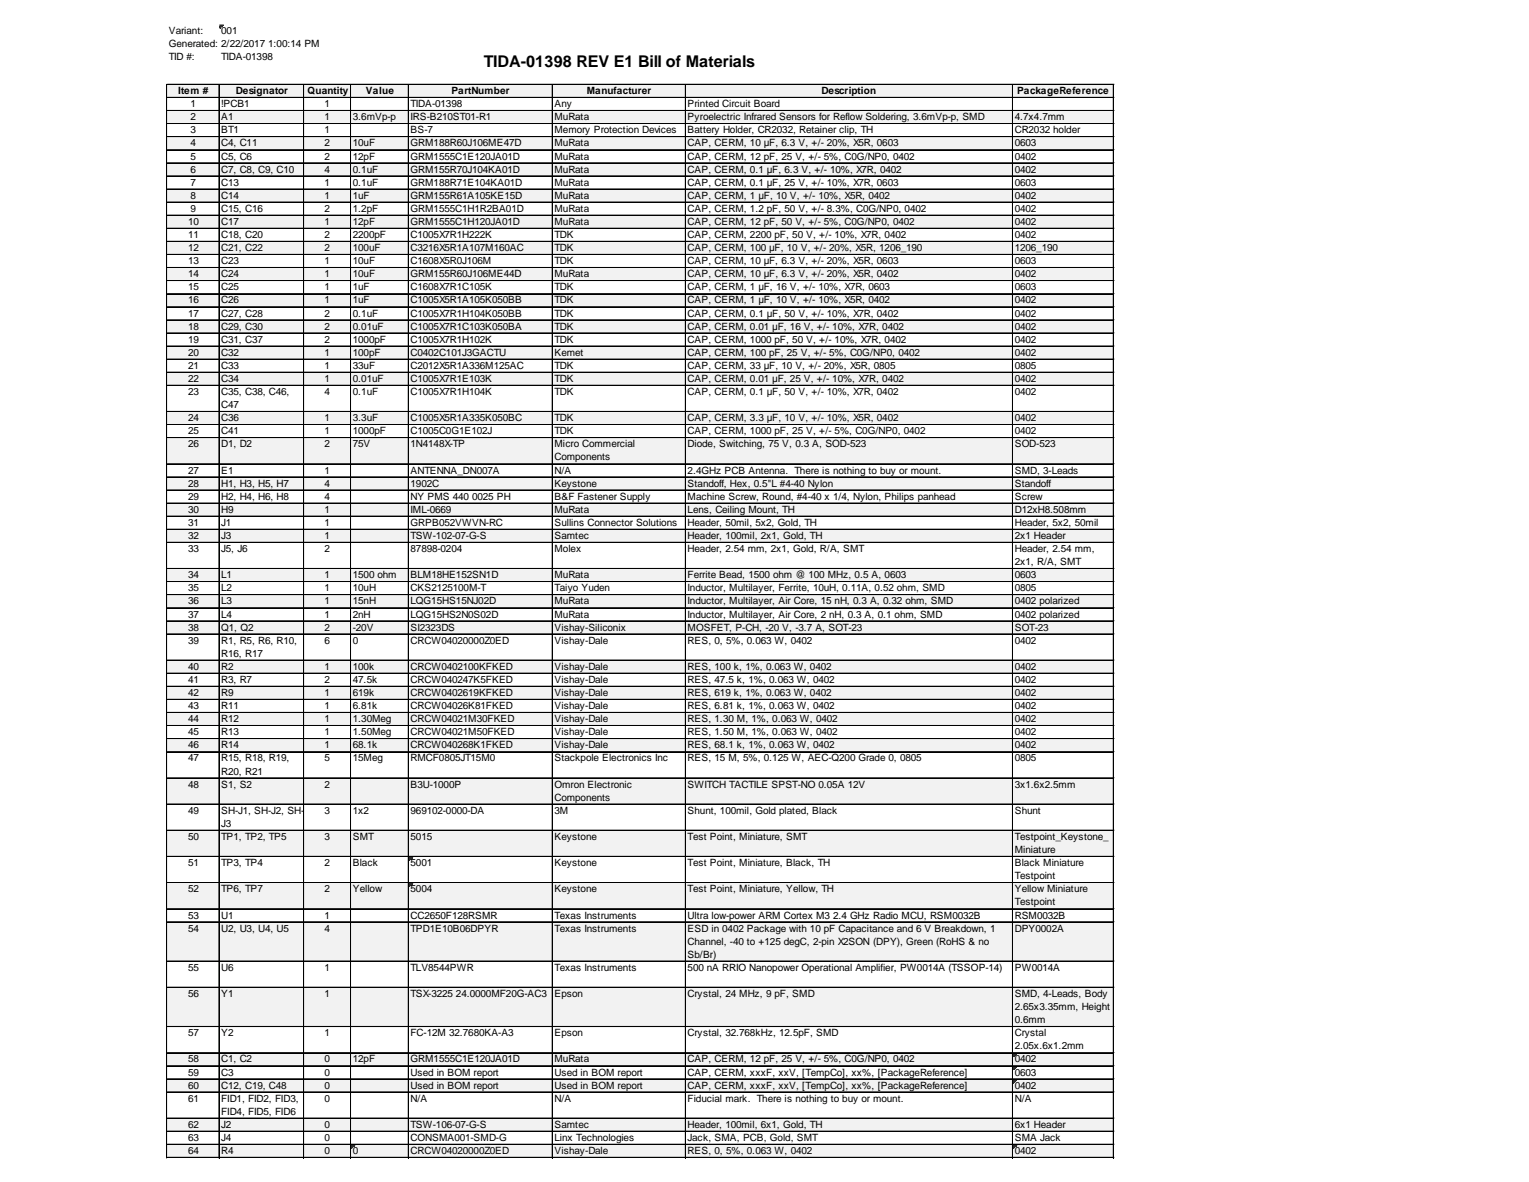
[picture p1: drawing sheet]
<svg xmlns="http://www.w3.org/2000/svg" width="279mm" height="216mm" viewBox="0 0 279 216" stroke-linecap="round" stroke-linejoin="round" font-family="sans-serif">
<defs><g id="words">
<text font-size="3" x="88.4" y="12.3">TIDA-01398 REV E1 Bill of Materials</text>
<g font-size="1.8">
<text x="30.9" y="6.2">Variant:</text>
<text x="30.9" y="8.6">Generated: 2/22/2017</text>
<text x="30.9" y="11">TID #:</text>
<text x="40.4" y="6.2">001</text>
<text x="40.4" y="11">TIDA-01398</text>
<text x="49" y="8.6">1:00:14 PM</text>
<text x="32.6" y="17.2">Item #</text>
<text x="43.1" y="17.2">Designator</text>
<text x="56.2" y="17.2">Quantity</text>
<text x="66.9" y="17.2">Value</text>
<text x="82.5" y="17.2">PartNumber</text>
<text x="107.2" y="17.2">Manufacturer</text>
<text x="150.1" y="17.2">Description</text>
<text x="185.9" y="17.2">PackageReference</text>
<text x="34.8" y="19.6">1</text>
<text x="34.8" y="22">2</text>
<text x="40.4" y="19.6">!PCB1</text>
<text x="40.4" y="22">A1</text>
<text x="59.3" y="19.6">1</text>
<text x="59.3" y="22">1</text>
<text x="64.5" y="22">3.6mVp-p</text>
<text x="75" y="19.6">TIDA-01398</text>
<text x="75" y="22">IRS-B210ST01-R1</text>
<text x="101.3" y="19.6">Any</text>
<text x="101.3" y="22">MuRata</text>
<text x="125.7" y="19.6">Printed Circuit Board</text>
<text x="125.7" y="22">Pyroelectric Infrared Sensors for Reflow Soldering, 3.6mVp-p, SMD</text>
<text x="185.4" y="22">4.7x4.7mm</text>
<text x="34.8" y="24.4">3</text>
<text x="34.8" y="26.7">4</text>
<text x="34.8" y="29.1">5</text>
<text x="40.4" y="24.4">BT1</text>
<text x="40.4" y="26.7">C4, C11</text>
<text x="40.4" y="29.1">C5, C6</text>
<text x="59.3" y="24.4">1</text>
<text x="59.3" y="26.7">2</text>
<text x="59.3" y="29.1">2</text>
<text x="64.5" y="26.7">10uF</text>
<text x="64.5" y="29.1">12pF</text>
<text x="75" y="24.4">BS-7</text>
<text x="75" y="26.7">GRM188R60J106ME47D</text>
<text x="75" y="29.1">GRM1555C1E120JA01D</text>
<text x="101.3" y="24.4">Memory Protection Devices</text>
<text x="101.3" y="26.7">MuRata</text>
<text x="101.3" y="29.1">MuRata</text>
<text x="125.7" y="24.4">Battery Holder, CR2032, Retainer clip, TH</text>
<text x="125.7" y="26.7">CAP, CERM, 10 µF, 6.3 V, +/- 20%, X5R, 0603</text>
<text x="125.7" y="29.1">CAP, CERM, 12 pF, 25 V, +/- 5%, C0G/NP0, 0402</text>
<text x="185.4" y="24.4">CR2032 holder</text>
<text x="185.4" y="26.7">0603</text>
<text x="185.4" y="29.1">0402</text>
<text x="34.8" y="31.5">6</text>
<text x="34.8" y="33.9">7</text>
<text x="40.4" y="31.5">C7, C8, C9, C10</text>
<text x="40.4" y="33.9">C13</text>
<text x="59.3" y="31.5">4</text>
<text x="59.3" y="33.9">1</text>
<text x="64.5" y="31.5">0.1uF</text>
<text x="64.5" y="33.9">0.1uF</text>
<text x="75" y="31.5">GRM155R70J104KA01D</text>
<text x="75" y="33.9">GRM188R71E104KA01D</text>
<text x="101.3" y="31.5">MuRata</text>
<text x="101.3" y="33.9">MuRata</text>
<text x="125.7" y="31.5">CAP, CERM, 0.1 µF, 6.3 V, +/- 10%, X7R, 0402</text>
<text x="125.7" y="33.9">CAP, CERM, 0.1 µF, 25 V, +/- 10%, X7R, 0603</text>
<text x="185.4" y="31.5">0402</text>
<text x="185.4" y="33.9">0603</text>
<text x="34.4" y="41.1">10</text>
<text x="34.8" y="36.3">8</text>
<text x="34.8" y="38.7">9</text>
<text x="40.4" y="36.3">C14</text>
<text x="40.4" y="38.7">C15, C16</text>
<text x="40.4" y="41.1">C17</text>
<text x="59.3" y="36.3">1</text>
<text x="59.3" y="38.7">2</text>
<text x="59.3" y="41.1">1</text>
<text x="64.5" y="36.3">1uF</text>
<text x="64.5" y="38.7">1.2pF</text>
<text x="64.5" y="41.1">12pF</text>
<text x="75" y="36.3">GRM155R61A105KE15D</text>
<text x="75" y="38.7">GRM1555C1H1R2BA01D</text>
<text x="75" y="41.1">GRM1555C1H120JA01D</text>
<text x="101.3" y="36.3">MuRata</text>
<text x="101.3" y="38.7">MuRata</text>
<text x="101.3" y="41.1">MuRata</text>
<text x="125.7" y="36.3">CAP, CERM, 1 µF, 10 V, +/- 10%, X5R, 0402</text>
<text x="125.7" y="38.7">CAP, CERM, 1.2 pF, 50 V, +/- 8.3%, C0G/NP0, 0402</text>
<text x="125.7" y="41.1">CAP, CERM, 12 pF, 50 V, +/- 5%, C0G/NP0, 0402</text>
<text x="185.4" y="36.3">0402</text>
<text x="185.4" y="38.7">0402</text>
<text x="185.4" y="41.1">0402</text>
<text x="34.4" y="43.5">11</text>
<text x="34.4" y="45.9">12</text>
<text x="40.4" y="43.5">C18, C20</text>
<text x="40.4" y="45.9">C21, C22</text>
<text x="59.3" y="43.5">2</text>
<text x="59.3" y="45.9">2</text>
<text x="64.5" y="43.5">2200pF</text>
<text x="64.5" y="45.9">100uF</text>
<text x="75" y="43.5">C1005X7R1H222K</text>
<text x="75" y="45.9">C3216X5R1A107M160AC</text>
<text x="101.3" y="43.5">TDK</text>
<text x="101.3" y="45.9">TDK</text>
<text x="125.7" y="43.5">CAP, CERM, 2200 pF, 50 V, +/- 10%, X7R, 0402</text>
<text x="125.7" y="45.9">CAP, CERM, 100 µF, 10 V, +/- 20%, X5R, 1206_190</text>
<text x="185.4" y="43.5">0402</text>
<text x="185.4" y="45.9">1206_190</text>
<text x="34.4" y="48.3">13</text>
<text x="34.4" y="50.6">14</text>
<text x="34.4" y="53">15</text>
<text x="40.4" y="48.3">C23</text>
<text x="40.4" y="50.6">C24</text>
<text x="40.4" y="53">C25</text>
<text x="59.3" y="48.3">1</text>
<text x="59.3" y="50.6">1</text>
<text x="59.3" y="53">1</text>
<text x="64.5" y="48.3">10uF</text>
<text x="64.5" y="50.6">10uF</text>
<text x="64.5" y="53">1uF</text>
<text x="75" y="48.3">C1608X5R0J106M</text>
<text x="75" y="50.6">GRM155R60J106ME44D</text>
<text x="75" y="53">C1608X7R1C105K</text>
<text x="101.3" y="48.3">TDK</text>
<text x="101.3" y="50.6">MuRata</text>
<text x="101.3" y="53">TDK</text>
<text x="125.7" y="48.3">CAP, CERM, 10 µF, 6.3 V, +/- 20%, X5R, 0603</text>
<text x="125.7" y="50.6">CAP, CERM, 10 µF, 6.3 V, +/- 20%, X5R, 0402</text>
<text x="125.7" y="53">CAP, CERM, 1 µF, 16 V, +/- 10%, X7R, 0603</text>
<text x="185.4" y="48.3">0603</text>
<text x="185.4" y="50.6">0402</text>
<text x="185.4" y="53">0603</text>
<text x="34.4" y="55.4">16</text>
<text x="34.4" y="57.8">17</text>
<text x="40.4" y="55.4">C26</text>
<text x="40.4" y="57.8">C27, C28</text>
<text x="59.3" y="55.4">1</text>
<text x="59.3" y="57.8">2</text>
<text x="64.5" y="55.4">1uF</text>
<text x="64.5" y="57.8">0.1uF</text>
<text x="75" y="55.4">C1005X5R1A105K050BB</text>
<text x="75" y="57.8">C1005X7R1H104K050BB</text>
<text x="101.3" y="55.4">TDK</text>
<text x="101.3" y="57.8">TDK</text>
<text x="125.7" y="55.4">CAP, CERM, 1 µF, 10 V, +/- 10%, X5R, 0402</text>
<text x="125.7" y="57.8">CAP, CERM, 0.1 µF, 50 V, +/- 10%, X7R, 0402</text>
<text x="185.4" y="55.4">0402</text>
<text x="185.4" y="57.8">0402</text>
<text x="34.4" y="60.2">18</text>
<text x="34.4" y="62.6">19</text>
<text x="34.4" y="65">20</text>
<text x="40.4" y="60.2">C29, C30</text>
<text x="40.4" y="62.6">C31, C37</text>
<text x="40.4" y="65">C32</text>
<text x="59.3" y="60.2">2</text>
<text x="59.3" y="62.6">2</text>
<text x="59.3" y="65">1</text>
<text x="64.5" y="60.2">0.01uF</text>
<text x="64.5" y="62.6">1000pF</text>
<text x="64.5" y="65">100pF</text>
<text x="75" y="60.2">C1005X7R1C103K050BA</text>
<text x="75" y="62.6">C1005X7R1H102K</text>
<text x="75" y="65">C0402C101J3GACTU</text>
<text x="101.3" y="60.2">TDK</text>
<text x="101.3" y="62.6">TDK</text>
<text x="101.3" y="65">Kemet</text>
<text x="125.7" y="60.2">CAP, CERM, 0.01 µF, 16 V, +/- 10%, X7R, 0402</text>
<text x="125.7" y="62.6">CAP, CERM, 1000 pF, 50 V, +/- 10%, X7R, 0402</text>
<text x="125.7" y="65">CAP, CERM, 100 pF, 25 V, +/- 5%, C0G/NP0, 0402</text>
<text x="185.4" y="60.2">0402</text>
<text x="185.4" y="62.6">0402</text>
<text x="185.4" y="65">0402</text>
<text x="34.4" y="67.4">21</text>
<text x="34.4" y="69.8">22</text>
<text x="40.4" y="67.4">C33</text>
<text x="40.4" y="69.8">C34</text>
<text x="59.3" y="67.4">1</text>
<text x="59.3" y="69.8">1</text>
<text x="64.5" y="67.4">33uF</text>
<text x="64.5" y="69.8">0.01uF</text>
<text x="75" y="67.4">C2012X5R1A336M125AC</text>
<text x="75" y="69.8">C1005X7R1E103K</text>
<text x="101.3" y="67.4">TDK</text>
<text x="101.3" y="69.8">TDK</text>
<text x="125.7" y="67.4">CAP, CERM, 33 µF, 10 V, +/- 20%, X5R, 0805</text>
<text x="125.7" y="69.8">CAP, CERM, 0.01 µF, 25 V, +/- 10%, X7R, 0402</text>
<text x="185.4" y="67.4">0805</text>
<text x="185.4" y="69.8">0402</text>
<text x="34.4" y="72.2">23</text>
<text x="34.4" y="76.9">24</text>
<text x="40.4" y="72.2">C35, C38, C46,</text>
<text x="40.4" y="74.6">C47</text>
<text x="40.4" y="76.9">C36</text>
<text x="59.3" y="72.2">4</text>
<text x="59.3" y="76.9">1</text>
<text x="64.5" y="72.2">0.1uF</text>
<text x="64.5" y="76.9">3.3uF</text>
<text x="75" y="72.2">C1005X7R1H104K</text>
<text x="75" y="76.9">C1005X5R1A335K050BC</text>
<text x="101.3" y="72.2">TDK</text>
<text x="101.3" y="76.9">TDK</text>
<text x="125.7" y="72.2">CAP, CERM, 0.1 µF, 50 V, +/- 10%, X7R, 0402</text>
<text x="125.7" y="76.9">CAP, CERM, 3.3 µF, 10 V, +/- 10%, X5R, 0402</text>
<text x="185.4" y="72.2">0402</text>
<text x="185.4" y="76.9">0402</text>
<text x="34.4" y="79.3">25</text>
<text x="34.4" y="81.7">26</text>
<text x="40.4" y="79.3">C41</text>
<text x="40.4" y="81.7">D1, D2</text>
<text x="59.3" y="79.3">1</text>
<text x="59.3" y="81.7">2</text>
<text x="64.5" y="79.3">1000pF</text>
<text x="64.5" y="81.7">75V</text>
<text x="75" y="79.3">C1005C0G1E102J</text>
<text x="75" y="81.7">1N4148X-TP</text>
<text x="101.3" y="79.3">TDK</text>
<text x="101.3" y="81.7">Micro Commercial</text>
<text x="125.7" y="79.3">CAP, CERM, 1000 pF, 25 V, +/- 5%, C0G/NP0, 0402</text>
<text x="125.7" y="81.7">Diode, Switching, 75 V, 0.3 A, SOD-523</text>
<text x="185.4" y="79.3">0402</text>
<text x="185.4" y="81.7">SOD-523</text>
<text x="34.4" y="86.5">27</text>
<text x="34.4" y="88.9">28</text>
<text x="40.4" y="86.5">E1</text>
<text x="40.4" y="88.9">H1, H3, H5, H7</text>
<text x="59.3" y="86.5">1</text>
<text x="59.3" y="88.9">4</text>
<text x="75" y="86.5">ANTENNA_DN007A</text>
<text x="75" y="88.9">1902C</text>
<text x="101.3" y="84.1">Components</text>
<text x="101.3" y="86.5">N/A</text>
<text x="101.3" y="88.9">Keystone</text>
<text x="125.7" y="86.5">2.4GHz PCB Antenna. There is nothing to buy or mount.</text>
<text x="125.7" y="88.9">Standoff, Hex, 0.5&quot;L #4-40 Nylon</text>
<text x="185.4" y="86.5">SMD, 3-Leads</text>
<text x="185.4" y="88.9">Standoff</text>
<text x="34.4" y="91.3">29</text>
<text x="34.4" y="93.7">30</text>
<text x="40.4" y="91.3">H2, H4, H6, H8</text>
<text x="40.4" y="93.7">H9</text>
<text x="59.3" y="91.3">4</text>
<text x="59.3" y="93.7">1</text>
<text x="75" y="91.3">NY PMS 440</text>
<text x="75" y="93.7">IML-0669</text>
<text x="86.3" y="91.3">0025 PH</text>
<text x="101.3" y="91.3">B&amp;F Fastener Supply</text>
<text x="101.3" y="93.7">MuRata</text>
<text x="125.7" y="91.3">Machine Screw, Round, #4-40 x 1/4, Nylon, Philips panhead</text>
<text x="125.7" y="93.7">Lens, Ceiling Mount, TH</text>
<text x="185.4" y="91.3">Screw</text>
<text x="185.4" y="93.7">D12xH8.508mm</text>
<text x="34.4" y="96.1">31</text>
<text x="34.4" y="98.5">32</text>
<text x="34.4" y="100.8">33</text>
<text x="40.4" y="96.1">J1</text>
<text x="40.4" y="98.5">J3</text>
<text x="40.4" y="100.8">J5, J6</text>
<text x="59.3" y="96.1">1</text>
<text x="59.3" y="98.5">1</text>
<text x="59.3" y="100.8">2</text>
<text x="75" y="96.1">GRPB052VWVN-RC</text>
<text x="75" y="98.5">TSW-102-07-G-S</text>
<text x="75" y="100.8">87898-0204</text>
<text x="101.3" y="96.1">Sullins Connector Solutions</text>
<text x="101.3" y="98.5">Samtec</text>
<text x="101.3" y="100.8">Molex</text>
<text x="125.7" y="96.1">Header, 50mil, 5x2, Gold, TH</text>
<text x="125.7" y="98.5">Header, 100mil, 2x1, Gold, TH</text>
<text x="125.7" y="100.8">Header, 2.54 mm, 2x1, Gold, R/A, SMT</text>
<text x="185.4" y="96.1">Header, 5x2, 50mil</text>
<text x="185.4" y="98.5">2x1 Header</text>
<text x="185.4" y="100.8">Header, 2.54 mm,</text>
<text x="34.4" y="105.6">34</text>
<text x="40.4" y="105.6">L1</text>
<text x="59.3" y="105.6">1</text>
<text x="64.5" y="105.6">1500 ohm</text>
<text x="75" y="105.6">BLM18HE152SN1D</text>
<text x="101.3" y="105.6">MuRata</text>
<text x="125.7" y="105.6">Ferrite Bead, 1500 ohm @ 100 MHz, 0.5 A, 0603</text>
<text x="185.4" y="103.2">2x1, R/A, SMT</text>
<text x="185.4" y="105.6">0603</text>
<text x="34.4" y="108">35</text>
<text x="34.4" y="110.4">36</text>
<text x="34.4" y="112.8">37</text>
<text x="40.4" y="108">L2</text>
<text x="40.4" y="110.4">L3</text>
<text x="40.4" y="112.8">L4</text>
<text x="59.3" y="108">1</text>
<text x="59.3" y="110.4">1</text>
<text x="59.3" y="112.8">1</text>
<text x="64.5" y="108">10uH</text>
<text x="64.5" y="110.4">15nH</text>
<text x="64.5" y="112.8">2nH</text>
<text x="75" y="108">CKS2125100M-T</text>
<text x="75" y="110.4">LQG15HS15NJ02D</text>
<text x="75" y="112.8">LQG15HS2N0S02D</text>
<text x="101.3" y="108">Taiyo Yuden</text>
<text x="101.3" y="110.4">MuRata</text>
<text x="101.3" y="112.8">MuRata</text>
<text x="125.7" y="108">Inductor, Multilayer, Ferrite, 10uH, 0.11A, 0.52 ohm, SMD</text>
<text x="125.7" y="110.4">Inductor, Multilayer, Air Core, 15 nH, 0.3 A, 0.32 ohm, SMD</text>
<text x="125.7" y="112.8">Inductor, Multilayer, Air Core, 2 nH, 0.3 A, 0.1 ohm, SMD</text>
<text x="185.4" y="108">0805</text>
<text x="185.4" y="110.4">0402 polarized</text>
<text x="185.4" y="112.8">0402 polarized</text>
<text x="34.4" y="115.2">38</text>
<text x="34.4" y="117.6">39</text>
<text x="40.4" y="115.2">Q1, Q2</text>
<text x="40.4" y="117.6">R1, R5, R6, R10,</text>
<text x="40.4" y="120">R16, R17</text>
<text x="59.3" y="115.2">2</text>
<text x="59.3" y="117.6">6</text>
<text x="64.5" y="115.2">-20V</text>
<text x="64.5" y="117.6">0</text>
<text x="75" y="115.2">SI2323DS</text>
<text x="75" y="117.6">CRCW04020000Z0ED</text>
<text x="101.3" y="115.2">Vishay-Siliconix</text>
<text x="101.3" y="117.6">Vishay-Dale</text>
<text x="125.7" y="115.2">MOSFET, P-CH, -20 V, -3.7 A, SOT-23</text>
<text x="125.7" y="117.6">RES, 0, 5%, 0.063 W, 0402</text>
<text x="185.4" y="115.2">SOT-23</text>
<text x="185.4" y="117.6">0402</text>
<text x="34.4" y="122.4">40</text>
<text x="34.4" y="124.7">41</text>
<text x="40.4" y="122.4">R2</text>
<text x="40.4" y="124.7">R3, R7</text>
<text x="59.3" y="122.4">1</text>
<text x="59.3" y="124.7">2</text>
<text x="64.5" y="122.4">100k</text>
<text x="64.5" y="124.7">47.5k</text>
<text x="75" y="122.4">CRCW0402100KFKED</text>
<text x="75" y="124.7">CRCW040247K5FKED</text>
<text x="101.3" y="122.4">Vishay-Dale</text>
<text x="101.3" y="124.7">Vishay-Dale</text>
<text x="125.7" y="122.4">RES, 100 k, 1%, 0.063 W, 0402</text>
<text x="125.7" y="124.7">RES, 47.5 k, 1%, 0.063 W, 0402</text>
<text x="185.4" y="122.4">0402</text>
<text x="185.4" y="124.7">0402</text>
<text x="34.4" y="127.1">42</text>
<text x="34.4" y="129.5">43</text>
<text x="34.4" y="131.9">44</text>
<text x="40.4" y="127.1">R9</text>
<text x="40.4" y="129.5">R11</text>
<text x="40.4" y="131.9">R12</text>
<text x="59.3" y="127.1">1</text>
<text x="59.3" y="129.5">1</text>
<text x="59.3" y="131.9">1</text>
<text x="64.5" y="127.1">619k</text>
<text x="64.5" y="129.5">6.81k</text>
<text x="64.5" y="131.9">1.30Meg</text>
<text x="75" y="127.1">CRCW0402619KFKED</text>
<text x="75" y="129.5">CRCW04026K81FKED</text>
<text x="75" y="131.9">CRCW04021M30FKED</text>
<text x="101.3" y="127.1">Vishay-Dale</text>
<text x="101.3" y="129.5">Vishay-Dale</text>
<text x="101.3" y="131.9">Vishay-Dale</text>
<text x="125.7" y="127.1">RES, 619 k, 1%, 0.063 W, 0402</text>
<text x="125.7" y="129.5">RES, 6.81 k, 1%, 0.063 W, 0402</text>
<text x="125.7" y="131.9">RES, 1.30 M, 1%, 0.063 W, 0402</text>
<text x="185.4" y="127.1">0402</text>
<text x="185.4" y="129.5">0402</text>
<text x="185.4" y="131.9">0402</text>
<text x="34.4" y="134.3">45</text>
<text x="34.4" y="136.7">46</text>
<text x="40.4" y="134.3">R13</text>
<text x="40.4" y="136.7">R14</text>
<text x="59.3" y="134.3">1</text>
<text x="59.3" y="136.7">1</text>
<text x="64.5" y="134.3">1.50Meg</text>
<text x="64.5" y="136.7">68.1k</text>
<text x="75" y="134.3">CRCW04021M50FKED</text>
<text x="75" y="136.7">CRCW040268K1FKED</text>
<text x="101.3" y="134.3">Vishay-Dale</text>
<text x="101.3" y="136.7">Vishay-Dale</text>
<text x="125.7" y="134.3">RES, 1.50 M, 1%, 0.063 W, 0402</text>
<text x="125.7" y="136.7">RES, 68.1 k, 1%, 0.063 W, 0402</text>
<text x="185.4" y="134.3">0402</text>
<text x="185.4" y="136.7">0402</text>
<text x="34.4" y="139.1">47</text>
<text x="34.4" y="143.9">48</text>
<text x="40.4" y="139.1">R15, R18, R19,</text>
<text x="40.4" y="141.5">R20, R21</text>
<text x="40.4" y="143.9">S1, S2</text>
<text x="59.3" y="139.1">5</text>
<text x="59.3" y="143.9">2</text>
<text x="64.5" y="139.1">15Meg</text>
<text x="75" y="139.1">RMCF0805JT15M0</text>
<text x="75" y="143.9">B3U-1000P</text>
<text x="101.3" y="139.1">Stackpole Electronics Inc</text>
<text x="101.3" y="143.9">Omron Electronic</text>
<text x="125.7" y="139.1">RES, 15 M, 5%, 0.125 W, AEC-Q200 Grade 0, 0805</text>
<text x="125.7" y="143.9">SWITCH TACTILE SPST-NO 0.05A 12V</text>
<text x="185.4" y="139.1">0805</text>
<text x="185.4" y="143.9">3x1.6x2.5mm</text>
<text x="34.4" y="148.6">49</text>
<text x="40.4" y="148.6">SH-J1, SH-J2, SH-</text>
<text x="59.3" y="148.6">3</text>
<text x="64.5" y="148.6">1x2</text>
<text x="75" y="148.6">969102-0000-DA</text>
<text x="101.3" y="146.3">Components</text>
<text x="101.3" y="148.6">3M</text>
<text x="125.7" y="148.6">Shunt, 100mil, Gold plated, Black</text>
<text x="185.4" y="148.6">Shunt</text>
<text x="34.4" y="153.4">50</text>
<text x="40.4" y="151">J3</text>
<text x="40.4" y="153.4">TP1, TP2, TP5</text>
<text x="59.3" y="153.4">3</text>
<text x="64.5" y="153.4">SMT</text>
<text x="75" y="153.4">5015</text>
<text x="101.3" y="153.4">Keystone</text>
<text x="125.7" y="153.4">Test Point, Miniature, SMT</text>
<text x="185.4" y="153.4">Testpoint_Keystone_</text>
<text x="185.4" y="155.8">Miniature</text>
<text x="34.4" y="158.2">51</text>
<text x="40.4" y="158.2">TP3, TP4</text>
<text x="59.3" y="158.2">2</text>
<text x="64.5" y="158.2">Black</text>
<text x="75" y="158.2">5001</text>
<text x="101.3" y="158.2">Keystone</text>
<text x="125.7" y="158.2">Test Point, Miniature, Black, TH</text>
<text x="185.4" y="158.2">Black Miniature</text>
<text x="185.4" y="160.6">Testpoint</text>
<text x="34.4" y="163">52</text>
<text x="34.4" y="167.8">53</text>
<text x="40.4" y="163">TP6, TP7</text>
<text x="40.4" y="167.8">U1</text>
<text x="59.3" y="163">2</text>
<text x="59.3" y="167.8">1</text>
<text x="64.5" y="163">Yellow</text>
<text x="75" y="163">5004</text>
<text x="75" y="167.8">CC2650F128RSMR</text>
<text x="101.3" y="163">Keystone</text>
<text x="101.3" y="167.8">Texas Instruments</text>
<text x="125.7" y="163">Test Point, Miniature, Yellow, TH</text>
<text x="125.7" y="167.8">Ultra low-power ARM Cortex M3</text>
<text x="152.2" y="167.8">2.4 GHz Radio MCU, RSM0032B</text>
<text x="185.4" y="163">Yellow Miniature</text>
<text x="185.4" y="165.4">Testpoint</text>
<text x="185.4" y="167.8">RSM0032B</text>
<text x="34.4" y="170.2">54</text>
<text x="40.4" y="170.2">U2, U3, U4, U5</text>
<text x="59.3" y="170.2">4</text>
<text x="75" y="170.2">TPD1E10B06DPYR</text>
<text x="101.3" y="170.2">Texas Instruments</text>
<text x="125.7" y="170.2">ESD in 0402 Package with 10 pF Capacitance and 6 V Breakdown, 1</text>
<text x="125.7" y="172.6">Channel, -40 to +125 degC, 2-pin X2SON (DPY), Green (RoHS &amp; no</text>
<text x="185.4" y="170.2">DPY0002A</text>
<text x="34.4" y="177.3">55</text>
<text x="40.4" y="177.3">U6</text>
<text x="59.3" y="177.3">1</text>
<text x="75" y="177.3">TLV8544PWR</text>
<text x="101.3" y="177.3">Texas Instruments</text>
<text x="125.7" y="174.9">Sb/Br)</text>
<text x="125.7" y="177.3">500 nA RRIO Nanopower Operational Amplifier, PW0014A (TSSOP-14)</text>
<text x="185.4" y="177.3">PW0014A</text>
<text x="34.4" y="182.1">56</text>
<text x="40.4" y="182.1">Y1</text>
<text x="59.3" y="182.1">1</text>
<text x="75" y="182.1">TSX-3225</text>
<text x="83.3" y="182.1">24.0000MF20G-AC3</text>
<text x="101.3" y="182.1">Epson</text>
<text x="125.7" y="182.1">Crystal, 24 MHz, 9 pF, SMD</text>
<text x="185.4" y="182.1">SMD, 4-Leads, Body</text>
<text x="185.4" y="184.5">2.65x3.35mm, Height</text>
<text x="34.4" y="189.3">57</text>
<text x="40.4" y="189.3">Y2</text>
<text x="59.3" y="189.3">1</text>
<text x="75" y="189.3">FC-12M 32.7680KA-A3</text>
<text x="101.3" y="189.3">Epson</text>
<text x="125.7" y="189.3">Crystal, 32.768kHz, 12.5pF, SMD</text>
<text x="185.4" y="186.9">0.6mm</text>
<text x="185.4" y="189.3">Crystal</text>
<text x="185.4" y="191.7">2.05x.6x1.2mm</text>
<text x="34.4" y="194.1">58</text>
<text x="34.4" y="196.5">59</text>
<text x="40.4" y="194.1">C1, C2</text>
<text x="40.4" y="196.5">C3</text>
<text x="59.3" y="194.1">0</text>
<text x="59.3" y="196.5">0</text>
<text x="64.5" y="194.1">12pF</text>
<text x="75" y="194.1">GRM1555C1E120JA01D</text>
<text x="75" y="196.5">Used in BOM report</text>
<text x="101.3" y="194.1">MuRata</text>
<text x="101.3" y="196.5">Used in BOM report</text>
<text x="125.7" y="194.1">CAP, CERM, 12 pF, 25 V, +/- 5%, C0G/NP0, 0402</text>
<text x="125.7" y="196.5">CAP, CERM, xxxF, xxV, [TempCo], xx%, [PackageReference]</text>
<text x="185.4" y="194.1">0402</text>
<text x="185.4" y="196.5">0603</text>
<text x="34.4" y="198.8">60</text>
<text x="34.4" y="201.2">61</text>
<text x="40.4" y="198.8">C12, C19, C48</text>
<text x="40.4" y="201.2">FID1, FID2, FID3,</text>
<text x="40.4" y="203.6">FID4, FID5, FID6</text>
<text x="59.3" y="198.8">0</text>
<text x="59.3" y="201.2">0</text>
<text x="75" y="198.8">Used in BOM report</text>
<text x="75" y="201.2">N/A</text>
<text x="101.3" y="198.8">Used in BOM report</text>
<text x="101.3" y="201.2">N/A</text>
<text x="125.7" y="198.8">CAP, CERM, xxxF, xxV, [TempCo], xx%, [PackageReference]</text>
<text x="125.7" y="201.2">Fiducial mark. There is nothing to buy or mount.</text>
<text x="185.4" y="198.8">0402</text>
<text x="185.4" y="201.2">N/A</text>
<text x="34.4" y="206">62</text>
<text x="34.4" y="208.4">63</text>
<text x="40.4" y="206">J2</text>
<text x="40.4" y="208.4">J4</text>
<text x="59.3" y="206">0</text>
<text x="59.3" y="208.4">0</text>
<text x="75" y="206">TSW-106-07-G-S</text>
<text x="75" y="208.4">CONSMA001-SMD-G</text>
<text x="101.3" y="206">Samtec</text>
<text x="101.3" y="208.4">Linx Technologies</text>
<text x="125.7" y="206">Header, 100mil, 6x1, Gold, TH</text>
<text x="125.7" y="208.4">Jack, SMA, PCB, Gold, SMT</text>
<text x="185.4" y="206">6x1 Header</text>
<text x="185.4" y="208.4">SMA Jack</text>
<text x="34.4" y="210.8">64</text>
<text x="40.4" y="210.8">R4</text>
<text x="59.3" y="210.8">0</text>
<text x="64.5" y="210.8">0</text>
<text x="75" y="210.8">CRCW04020000Z0ED</text>
<text x="101.3" y="210.8">Vishay-Dale</text>
<text x="125.7" y="210.8">RES, 0, 5%, 0.063 W, 0402</text>
<text x="185.4" y="210.8">0402</text>
</g>
</g></defs>
<path d="M40.1 4.6h.7" fill="none" stroke="#008000" stroke-width=".18"/>
<path d="M40.1 4.6h.7v.1h-.7z" fill="#008000"/>
<path d="M40.1 4.7h.6" fill="none" stroke="#008000" stroke-width=".18"/>
<path d="M40.1 4.7h.6v.1h-.6z" fill="#008000"/>
<path d="M40.1 4.8h.5" fill="none" stroke="#008000" stroke-width=".18"/>
<path d="M40.1 4.8h.5v.2h-.5z" fill="#008000"/>
<path d="M40.1 5h.3" fill="none" stroke="#008000" stroke-width=".18"/>
<path d="M40.1 5h.3v.1h-.3z" fill="#008000"/>
<path d="M40.1 5.1h.2" fill="none" stroke="#008000" stroke-width=".18"/>
<path d="M40.1 5.1h.2v.2h-.2z" fill="#008000"/>
<g fill="#f2f2f2">
<path d="M30.5 15.4h173.1v2.5h-173.1z"/>
<path d="M30.5 20.2h173.1v2.5h-173.1z"/>
<path d="M30.5 25h173.1v2.5h-173.1z"/>
<path d="M30.5 29.7h173.1v2.6h-173.1z"/>
<path d="M30.5 34.5h173.1v2.5h-173.1z"/>
<path d="M30.5 39.3h173.1v2.5h-173.1z"/>
<path d="M30.5 44.1h173.1v2.5h-173.1z"/>
<path d="M30.5 48.9h173.1v2.5h-173.1z"/>
<path d="M30.5 53.6h173.1v2.6h-173.1z"/>
<path d="M30.5 58.4h173.1v2.5h-173.1z"/>
<path d="M30.5 63.2h173.1v2.5h-173.1z"/>
<path d="M30.5 68h173.1v2.5h-173.1z"/>
<path d="M30.5 75.1h173.1v2.6h-173.1z"/>
<path d="M30.5 79.9h173.1v4.9h-173.1z"/>
<path d="M30.5 87.1h173.1v2.5h-173.1z"/>
<path d="M30.5 91.9h173.1v2.5h-173.1z"/>
<path d="M30.5 96.7h173.1v2.5h-173.1z"/>
<path d="M30.5 103.8h173.1v2.6h-173.1z"/>
<path d="M30.5 108.6h173.1v2.5h-173.1z"/>
<path d="M30.5 113.4h173.1v2.5h-173.1z"/>
<path d="M30.5 120.6h173.1v2.5h-173.1z"/>
<path d="M30.5 125.3h173.1v2.6h-173.1z"/>
<path d="M30.5 130.1h173.1v2.6h-173.1z"/>
<path d="M30.5 134.9h173.1v2.5h-173.1z"/>
<path d="M30.5 142.1h173.1v4.9h-173.1z"/>
<path d="M30.5 151.6h173.1v5h-173.1z"/>
</g>
<path d="M74.7 156.6h.7" fill="none" stroke="#008000" stroke-width=".18"/>
<path d="M74.7 156.6h.7v.1h-.7z" fill="#008000"/>
<path d="M74.7 156.7h.6" fill="none" stroke="#008000" stroke-width=".18"/>
<path d="M74.7 156.7h.6v.1h-.6z" fill="#008000"/>
<path d="M74.7 156.8h.5" fill="none" stroke="#008000" stroke-width=".18"/>
<path d="M74.7 156.8h.5v.2h-.5z" fill="#008000"/>
<path d="M74.7 157h.3" fill="none" stroke="#008000" stroke-width=".18"/>
<path d="M74.7 157h.3v.1h-.3z" fill="#008000"/>
<path d="M74.7 157.1h.2" fill="none" stroke="#008000" stroke-width=".18"/>
<path d="M74.7 157.1h.2v.2h-.2z" fill="#008000"/>
<path d="M30.5 161.2h173.1v4.9h-173.1z" fill="#f2f2f2"/>
<path d="M74.7 161.3h.7" fill="none" stroke="#008000" stroke-width=".18"/>
<path d="M74.7 161.3h.7v.2h-.7z" fill="#008000"/>
<path d="M74.7 161.5h.6" fill="none" stroke="#008000" stroke-width=".18"/>
<path d="M74.7 161.5h.6v.1h-.6z" fill="#008000"/>
<path d="M74.7 161.6h.5" fill="none" stroke="#008000" stroke-width=".18"/>
<path d="M74.7 161.6h.5v.2h-.5z" fill="#008000"/>
<path d="M74.7 161.8h.3" fill="none" stroke="#008000" stroke-width=".18"/>
<path d="M74.7 161.8h.3v.1h-.3z" fill="#008000"/>
<path d="M74.7 161.9h.2" fill="none" stroke="#008000" stroke-width=".18"/>
<path d="M74.7 161.9h.2v.1h-.2z" fill="#008000"/>
<g fill="#f2f2f2">
<path d="M30.5 168.4h173.1v7.3h-173.1z"/>
<path d="M30.5 180.3h173.1v7.3h-173.1z"/>
<path d="M30.5 192.3h173.1v2.5h-173.1z"/>
</g>
<path d="M185.2 192.4h.7" fill="none" stroke="#008000" stroke-width=".18"/>
<path d="M185.2 192.4h.7v.1h-.7z" fill="#008000"/>
<path d="M185.2 192.5h.5" fill="none" stroke="#008000" stroke-width=".18"/>
<path d="M185.2 192.5h.5v.2h-.5z" fill="#008000"/>
<path d="M185.2 192.7h.4" fill="none" stroke="#008000" stroke-width=".18"/>
<path d="M185.2 192.7h.4v.1h-.4z" fill="#008000"/>
<path d="M185.2 192.8h.2" fill="none" stroke="#008000" stroke-width=".18"/>
<path d="M185.2 192.8h.2v.2h-.2z" fill="#008000"/>
<path d="M185.2 193h.1" fill="none" stroke="#008000" stroke-width=".18"/>
<path d="M185.2 193h.1v.1h-.1z" fill="#008000"/>
<path d="M185.2 194.8h.7" fill="none" stroke="#008000" stroke-width=".18"/>
<path d="M185.2 194.8h.7v.1h-.7z" fill="#008000"/>
<path d="M185.2 194.9h.5" fill="none" stroke="#008000" stroke-width=".18"/>
<path d="M185.2 194.9h.5v.2h-.5z" fill="#008000"/>
<path d="M185.2 195.1h.4" fill="none" stroke="#008000" stroke-width=".18"/>
<path d="M185.2 195.1h.4v.1h-.4z" fill="#008000"/>
<path d="M185.2 195.2h.2" fill="none" stroke="#008000" stroke-width=".18"/>
<path d="M185.2 195.2h.2v.2h-.2z" fill="#008000"/>
<path d="M185.2 195.4h.1" fill="none" stroke="#008000" stroke-width=".18"/>
<path d="M185.2 195.4h.1v.1h-.1z" fill="#008000"/>
<path d="M30.5 197h173.1v2.6h-173.1z" fill="#f2f2f2"/>
<path d="M185.2 197.2h.7" fill="none" stroke="#008000" stroke-width=".18"/>
<path d="M185.2 197.2h.7v.1h-.7z" fill="#008000"/>
<path d="M185.2 197.3h.5" fill="none" stroke="#008000" stroke-width=".18"/>
<path d="M185.2 197.3h.5v.2h-.5z" fill="#008000"/>
<path d="M185.2 197.5h.4" fill="none" stroke="#008000" stroke-width=".18"/>
<path d="M185.2 197.5h.4v.1h-.4z" fill="#008000"/>
<path d="M185.2 197.6h.2" fill="none" stroke="#008000" stroke-width=".18"/>
<path d="M185.2 197.6h.2v.2h-.2z" fill="#008000"/>
<path d="M185.2 197.8h.1" fill="none" stroke="#008000" stroke-width=".18"/>
<path d="M185.2 197.8h.1v.1h-.1z" fill="#008000"/>
<g fill="#f2f2f2">
<path d="M30.5 204.2h173.1v2.5h-173.1z"/>
<path d="M30.5 209h173.1v2.5h-173.1z"/>
</g>
<path d="M64.2 209.1h.7" fill="none" stroke="#008000" stroke-width=".18"/>
<path d="M64.2 209.1h.7v.2h-.7z" fill="#008000"/>
<path d="M64.2 209.3h.6" fill="none" stroke="#008000" stroke-width=".18"/>
<path d="M64.2 209.3h.6v.1h-.6z" fill="#008000"/>
<path d="M64.2 209.4h.4" fill="none" stroke="#008000" stroke-width=".18"/>
<path d="M64.2 209.4h.4v.2h-.4z" fill="#008000"/>
<path d="M64.2 209.6h.3" fill="none" stroke="#008000" stroke-width=".18"/>
<path d="M64.2 209.6h.3v.1h-.3z" fill="#008000"/>
<path d="M64.2 209.7h.1" fill="none" stroke="#008000" stroke-width=".18"/>
<path d="M64.2 209.7h.1v.1h-.1z" fill="#008000"/>
<path d="M185.2 209.1h.7" fill="none" stroke="#008000" stroke-width=".18"/>
<path d="M185.2 209.1h.7v.2h-.7z" fill="#008000"/>
<path d="M185.2 209.3h.5" fill="none" stroke="#008000" stroke-width=".18"/>
<path d="M185.2 209.3h.5v.1h-.5z" fill="#008000"/>
<path d="M185.2 209.4h.4" fill="none" stroke="#008000" stroke-width=".18"/>
<path d="M185.2 209.4h.4v.2h-.4z" fill="#008000"/>
<path d="M185.2 209.6h.2" fill="none" stroke="#008000" stroke-width=".18"/>
<path d="M185.2 209.6h.2v.1h-.2z" fill="#008000"/>
<path d="M185.2 209.7h.1" fill="none" stroke="#008000" stroke-width=".18"/>
<path d="M185.2 209.7h.1v.1h-.1z" fill="#008000"/>
<g fill="none" stroke="#000" stroke-width=".18">
<path d="M30.4 15.4v196.1M30.5 15.4v196.1M30.6 15.4h173M30.6 15.5h173M30.6 17.8h173M30.6 17.9h173M40 15.5v196M40.1 15.5v196M55.5 15.5v196M64.1 15.5v196M74.6 15.5v196M74.7 15.5v196"/>
<path d="M100.9 15.5v196M101 15.5v196M125.2 15.5v196M125.3 15.5v196M185 15.5v196M185.1 15.5v196M203.4 15.5v196M203.5 15.5v196M30.6 20.2h173M30.6 22.6h173M30.6 25h173M30.6 27.3h173"/>
<path d="M30.6 27.4h173M30.6 29.7h173M30.6 29.8h173M30.6 32.1h173M30.6 32.2h173M30.6 34.5h173M30.6 34.6h173M30.6 36.9h173M30.6 37h173M30.6 39.3h173M30.6 39.4h173M30.6 41.7h173"/>
<path d="M30.6 41.8h173M30.6 44.1h173M30.6 46.5h173M30.6 48.9h173M30.6 51.2h173M30.6 51.3h173M30.6 53.6h173M30.6 53.7h173M30.6 56h173M30.6 56.1h173M30.6 58.4h173M30.6 58.5h173"/>
<path d="M30.6 60.8h173M30.6 60.9h173M30.6 63.2h173M30.6 63.3h173M30.6 65.6h173M30.6 65.7h173M30.6 68h173M30.6 70.4h173M30.6 75.1h173M30.6 75.2h173M30.6 77.5h173M30.6 77.6h173"/>
<path d="M30.6 79.9h173M30.6 80h173M30.6 84.7h173M30.6 84.8h173M30.6 87.1h173M30.6 87.2h173M30.6 89.5h173M30.6 89.6h173M30.6 91.9h173M30.6 94.3h173M30.6 96.7h173M30.6 99h173"/>
<path d="M30.6 99.1h173M30.6 103.8h173M30.6 103.9h173M30.6 106.2h173M30.6 106.3h173M30.6 108.6h173M30.6 108.7h173M30.6 111h173M30.6 111.1h173M30.6 113.4h173M30.6 113.5h173M30.6 115.8h173"/>
<path d="M30.6 115.9h173M30.6 120.6h173M30.6 123h173M30.6 125.3h173M30.6 125.4h173M30.6 127.7h173M30.6 127.8h173M30.6 130.1h173M30.6 130.2h173M30.6 132.5h173M30.6 132.6h173M30.6 134.9h173"/>
<path d="M30.6 135h173M30.6 137.3h173M30.6 137.4h173M30.6 142.1h173M30.6 146.9h173M30.6 151.6h173M30.6 151.7h173M30.6 156.4h173M30.6 156.5h173M30.6 161.2h173M30.6 161.3h173M30.6 166h173"/>
<path d="M30.6 168.4h173M30.6 175.5h173M30.6 175.6h173M30.6 180.3h173M30.6 180.4h173M30.6 187.5h173M30.6 187.6h173M30.6 192.3h173M30.6 194.7h173M30.6 197h173M30.6 197.1h173M30.6 199.4h173"/>
<path d="M30.6 199.5h173M30.6 204.2h173M30.6 204.3h173M30.6 206.6h173M30.6 206.7h173M30.6 209h173M30.6 209.1h173M30.6 211.4h173M30.6 211.5h173"/>
</g>
<use href="#words"/>
</svg>
